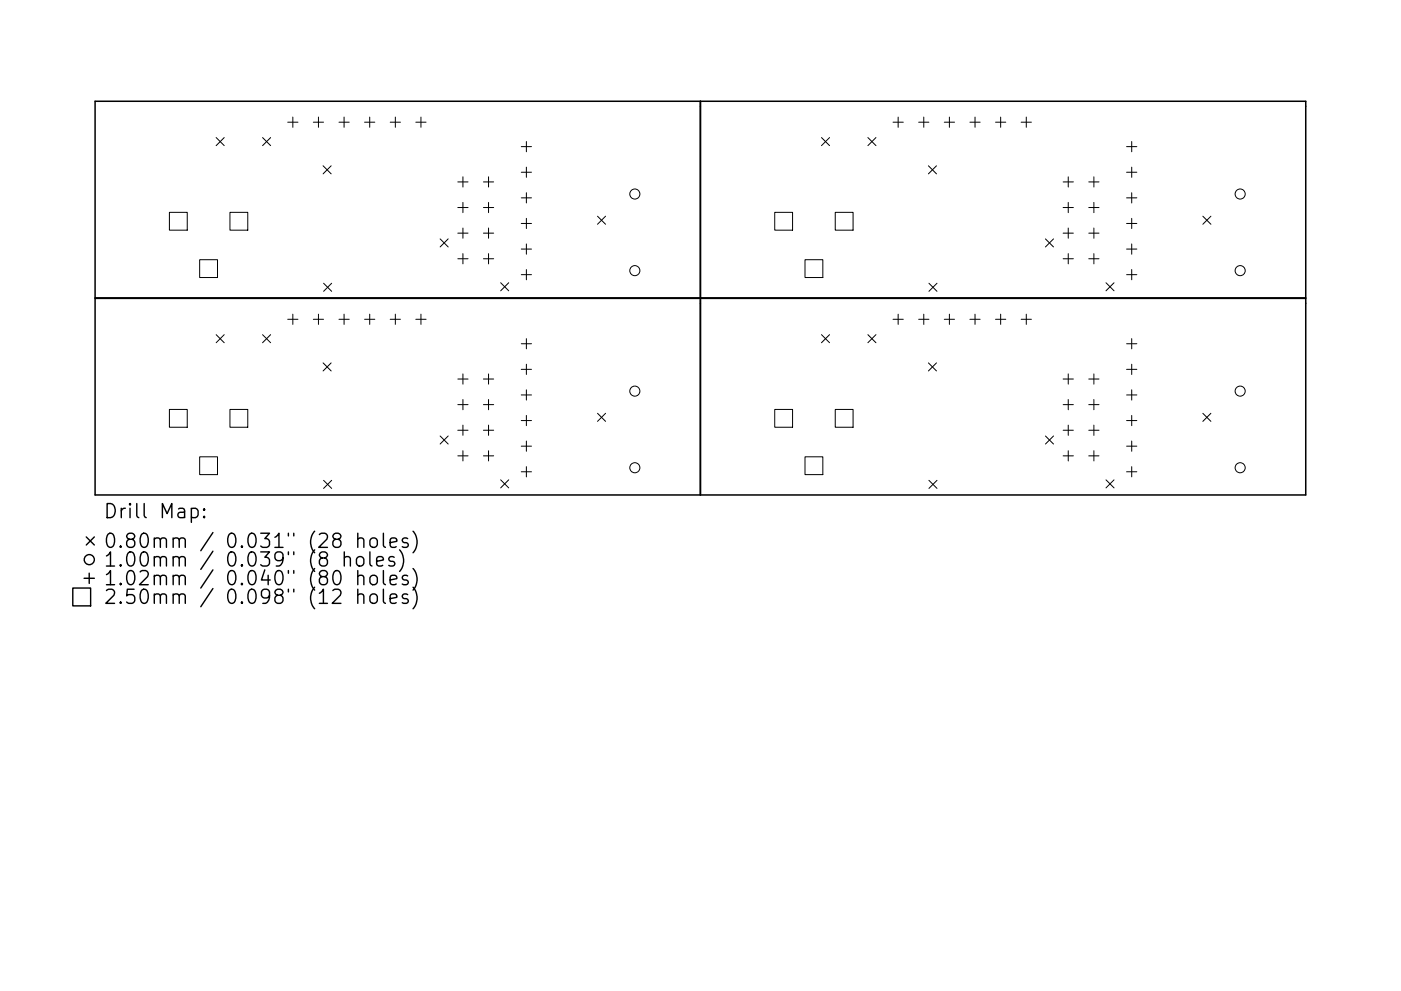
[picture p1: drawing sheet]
<svg xmlns="http://www.w3.org/2000/svg" width="297mm" height="210mm" viewBox="0 0 297 210" stroke-linecap="round" stroke-linejoin="round" font-family="sans-serif">
<defs><g id="words">
<g font-size="4.2">
<text x="22" y="110">Drill Map:</text>
<text x="22" y="116.3">0.80mm / 0.031&quot; (28 holes)</text>
<text x="22" y="120.2">1.00mm / 0.039&quot; (8 holes)</text>
<text x="22" y="124.2">1.02mm / 0.040&quot; (80 holes)</text>
<text x="22" y="128.2">2.50mm / 0.098&quot; (12 holes)</text>
</g>
</g></defs>
<path d="M20.2 21.5h256.6v41.7h-256.6zM148.5 21.5v41.7M20.2 63.3h256.6v41.7h-256.6zM148.5 63.3v41.7" fill="none" stroke="#000" stroke-width=".32"/>
<g fill="none" stroke="#000" stroke-width=".21">
<path d="M45.8 29.2l1.7 1.7M47.5 29.2l-1.7 1.7M55.7 29.2l1.7 1.7M57.4 29.2l-1.7 1.7M61 25.9h2.2M62.1 24.8v2.2M66.4 25.9h2.2M67.5 24.8v2.2M68.5 35.2l1.7 1.7M70.2 35.2l-1.7 1.7M71.9 25.9h2.1M73 24.8v2.2"/>
<path d="M77.3 25.9h2.2M78.4 24.8v2.2M82.7 25.9h2.2M83.8 24.8v2.2M88.2 25.9h2.1M89.3 24.8v2.2M97.1 38.6h2.1M98.1 37.5v2.2M102.5 38.6h2.2M103.6 37.5v2.2M110.5 31.1h2.2M110.5 36.5h2.2"/>
<path d="M111.6 30v2.2M111.6 35.5v2.1M174.2 29.2l1.7 1.7M175.9 29.2l-1.7 1.7M184 29.2l1.7 1.7M185.7 29.2l-1.7 1.7M189.3 25.9h2.2M190.4 24.8v2.2M194.8 25.9h2.1M195.9 24.8v2.2M196.8 35.2l1.8 1.7M198.6 35.2l-1.8 1.7"/>
<path d="M200.2 25.9h2.2M201.3 24.8v2.2M205.6 25.9h2.2M206.7 24.8v2.2M211.1 25.9h2.1M212.2 24.8v2.2M216.5 25.9h2.2M217.6 24.8v2.2M225.4 38.6h2.2M226.5 37.5v2.2M230.8 38.6h2.2M231.9 37.5v2.2"/>
<path d="M238.9 31.1h2.1M238.9 36.5h2.1M239.9 30v2.2M239.9 35.5v2.1M35.9 45h3.8v3.8h-3.8zM42.3 55.1h3.8v3.8h-3.8zM48.8 45h3.7v3.8h-3.7zM93.3 50.7l1.7 1.7M95 50.7l-1.7 1.7M97.1 44h2.1M97.1 49.5h2.1M97.1 54.9h2.1"/>
<path d="M98.1 42.9v2.2M98.1 48.4v2.2M98.1 53.8v2.2M102.5 44h2.2M102.5 49.5h2.2M102.5 54.9h2.2M103.6 42.9v2.2M103.6 48.4v2.2M103.6 53.8v2.2M106.1 60l1.8 1.7M107.9 60l-1.8 1.7M110.5 42h2.2"/>
<path d="M110.5 47.4h2.2M110.5 52.8h2.2M110.5 58.3h2.2M111.6 40.9v2.2M111.6 46.3v2.2M111.6 51.8v2.1M111.6 57.2v2.2M126.7 45.9l1.7 1.7M128.4 45.9l-1.7 1.7M164.3 45h3.7v3.8h-3.7zM170.7 55.1h3.8v3.8h-3.8zM177.1 45h3.8v3.8h-3.8z"/>
<path d="M221.7 50.7l1.7 1.7M223.4 50.7l-1.7 1.7M225.4 44h2.2M225.4 49.5h2.2M225.4 54.9h2.2M226.5 42.9v2.2M226.5 48.4v2.2M226.5 53.8v2.2M230.8 44h2.2M230.8 49.5h2.2M230.8 54.9h2.2M231.9 42.9v2.2"/>
<path d="M231.9 48.4v2.2M231.9 53.8v2.2M234.5 60l1.7 1.7M236.2 60l-1.7 1.7M238.9 42h2.1M238.9 47.4h2.1M238.9 52.8h2.1M238.9 58.3h2.1M239.9 40.9v2.2M239.9 46.3v2.2M239.9 51.8v2.1M239.9 57.2v2.2"/>
<path d="M255 45.9l1.7 1.7M256.7 45.9l-1.7 1.7M45.8 71l1.7 1.7M47.5 71l-1.7 1.7M55.7 71l1.7 1.7M57.4 71l-1.7 1.7M61 67.7h2.2M62.1 66.7v2.1M66.4 67.7h2.2M67.5 66.7v2.1M68.5 77l1.7 1.7M68.6 60.1l1.7 1.7"/>
<path d="M70.2 77l-1.7 1.7M70.3 60.1l-1.7 1.7M71.9 67.7h2.1M73 66.7v2.1M77.3 67.7h2.2M78.4 66.7v2.1M82.7 67.7h2.2M83.8 66.7v2.1M88.2 67.7h2.1M89.3 66.7v2.1M98.1 79.3v2.2M103.6 79.3v2.2"/>
<path d="M110.5 72.9h2.2M110.5 78.4h2.2M111.6 71.8v2.2M111.6 77.3v2.1M174.2 71l1.7 1.7M175.9 71l-1.7 1.7M184 71l1.7 1.7M185.7 71l-1.7 1.7M189.3 67.7h2.2M190.4 66.7v2.1M194.8 67.7h2.1M195.9 66.7v2.1"/>
<path d="M196.8 77l1.8 1.7M196.9 60.1l1.8 1.7M198.6 77l-1.8 1.7M198.7 60.1l-1.8 1.7M200.2 67.7h2.2M201.3 66.7v2.1M205.6 67.7h2.2M206.7 66.7v2.1M211.1 67.7h2.1M212.2 66.7v2.1M216.5 67.7h2.2M217.6 66.7v2.1"/>
<path d="M226.5 79.3v2.2M231.9 79.3v2.2M238.9 72.9h2.1M238.9 78.4h2.1M239.9 71.8v2.2M239.9 77.3v2.1M35.9 86.9h3.8v3.7h-3.8zM42.3 96.9h3.8v3.8h-3.8zM48.8 86.9h3.7v3.7h-3.7zM93.3 92.5l1.7 1.7M95 92.5l-1.7 1.7M97.1 80.4h2.1"/>
<path d="M97.1 85.8h2.1M97.1 91.3h2.1M97.1 96.7h2.1M98.1 84.8v2.1M98.1 90.2v2.2M98.1 95.6v2.2M102.5 80.4h2.2M102.5 85.8h2.2M102.5 91.3h2.2M102.5 96.7h2.2M103.6 84.8v2.1M103.6 90.2v2.2"/>
<path d="M103.6 95.6v2.2M110.5 83.8h2.2M110.5 89.2h2.2M110.5 94.7h2.2M111.6 82.7v2.2M111.6 88.1v2.2M111.6 93.6v2.1M111.6 99v2.2M126.7 87.7l1.7 1.7M128.4 87.7l-1.7 1.7M164.3 86.9h3.7v3.7h-3.7zM170.7 96.9h3.8v3.8h-3.8z"/>
<path d="M177.1 86.9h3.8v3.7h-3.8zM221.7 92.5l1.7 1.7M223.4 92.5l-1.7 1.7M225.4 80.4h2.2M225.4 85.8h2.2M225.4 91.3h2.2M225.4 96.7h2.2M226.5 84.8v2.1M226.5 90.2v2.2M226.5 95.6v2.2M230.8 80.4h2.2M230.8 85.8h2.2"/>
<path d="M230.8 91.3h2.2M230.8 96.7h2.2M231.9 84.8v2.1M231.9 90.2v2.2M231.9 95.6v2.2M238.9 83.8h2.1M238.9 89.2h2.1M238.9 94.7h2.1M239.9 82.7v2.2M239.9 88.1v2.2M239.9 93.6v2.1M239.9 99v2.2"/>
<path d="M255 87.7l1.7 1.7M256.7 87.7l-1.7 1.7M68.6 101.9l1.7 1.7M70.3 101.9l-1.7 1.7M106.1 101.8l1.8 1.7M107.9 101.8l-1.8 1.7M110.5 100.1h2.2M196.9 101.9l1.8 1.7M198.7 101.9l-1.8 1.7M234.5 101.8l1.7 1.7M236.2 101.8l-1.7 1.7M238.9 100.1h2.1"/>
<circle cx="134.6" cy="41.2" r="1.07"/>
<circle cx="134.6" cy="57.4" r="1.07"/>
<circle cx="262.9" cy="41.2" r="1.07"/>
<circle cx="262.9" cy="57.4" r="1.07"/>
<circle cx="134.6" cy="99.2" r="1.07"/>
<circle cx="134.6" cy="83" r="1.07"/>
<circle cx="262.9" cy="99.2" r="1.07"/>
<circle cx="262.9" cy="83" r="1.07"/>
</g>
<g fill="none" stroke="#000" stroke-width=".3">
<path d="M18.3 113.9l1.7 1.7M20 113.9l-1.7 1.7M40.6 108l.8-.2 .6 .6v.9l-.3 .4-.3 .1-.8-.1M43.3 109.5l.1 .2-.1 .1-.2-.1 .2-.2v.3M43.3 108l.1 .1-.1 .2-.2-.2 .2-.1v.3M73 118.4a.74 .74 0 0 1 1.3 .1v1.6M73 117.1v3M75.7 118.4a.81 .81 0 0 1 .8-.3 .81 .81 0 0 1 .6 .6v.8a.81 .81 0 0 1-.7 .6 .81 .81 0 0 1-.8-.6v-.8zM75.9 114.4a.74 .74 0 0 1 1.2 .2v1.5M75.9 113.1v3M78.4 117.1v2.6l.5 .4M78.6 114.4a.81 .81 0 0 1 .8-.3 .81 .81 0 0 1 .6 .6v.9a.81 .81 0 0 1-.8 .6 .81 .81 0 0 1-.8-.6v-.9z"/>
<path d="M79.9 119.1l1.4-.3-.2-.6-.8-.1-.4 .4v1.2l.1 .2 .3 .2 .8-.2M81.3 113.1v2.6l.4 .4M82.7 115.1l1.4-.3-.1-.5-.9-.2-.4 .5v1.1l.2 .3 .2 .1 .9-.1M83.6 118.2l-.7-.1-.5 .4 .2 .4 1 .3 .1 .3-.1 .4-.3 .2-.9-.2M84.7 116.7a3.4 3.4 0 0 1 0 4.5M86.4 114.3l-.7-.2-.4 .5 .1 .4 1 .3 .2 .3-.2 .4-.3 .1-.8-.1M87.6 112.7a3.4 3.4 0 0 1 0 4.6M15.4 124.8h3.8v3.7h-3.8zM17.8 122.7h2.2M18.9 121.6v2.2M75.9 122.3a.74 .74 0 0 1 1.2 .2v1.6M75.9 126.3a.75 .75 0 0 1 1.2 .1v1.6"/>
<path d="M75.9 121.1v3M75.9 125v3M78.6 122.3a.81 .81 0 0 1 .8-.3 .81 .81 0 0 1 .6 .6v.9a.81 .81 0 0 1-.8 .6 .81 .81 0 0 1-.8-.6v-.9zM78.6 126.3a.81 .81 0 0 1 .8-.3 .81 .81 0 0 1 .6 .6v.8a.81 .81 0 0 1-.8 .6 .81 .81 0 0 1-.8-.6v-.8zM81.3 121.1v2.5l.4 .5M81.3 125v2.6l.4 .4M82.7 123.1l1.4-.3-.1-.6-.9-.1-.4 .4v1.1l.2 .3 .2 .2 .9-.2M82.7 127l1.4-.3-.1-.5-.9-.2-.4 .4v1.2l.2 .3 .2 .1 .9-.1M86.4 122.2l-.7-.1-.4 .4 .1 .4 1 .3 .2 .3-.2 .4-.3 .2-.8-.2M86.4 126.2l-.7-.2-.4 .4 .1 .5 1 .3 .2 .2-.2 .5-.3 .1-.8-.1M87.6 120.6a3.4 3.4 0 0 1 0 4.6M87.6 124.6a3.4 3.4 0 0 1 0 4.6"/>
<circle cx="18.9" cy="118.7" r="1.07"/>
</g>
<use href="#words"/>
</svg>
